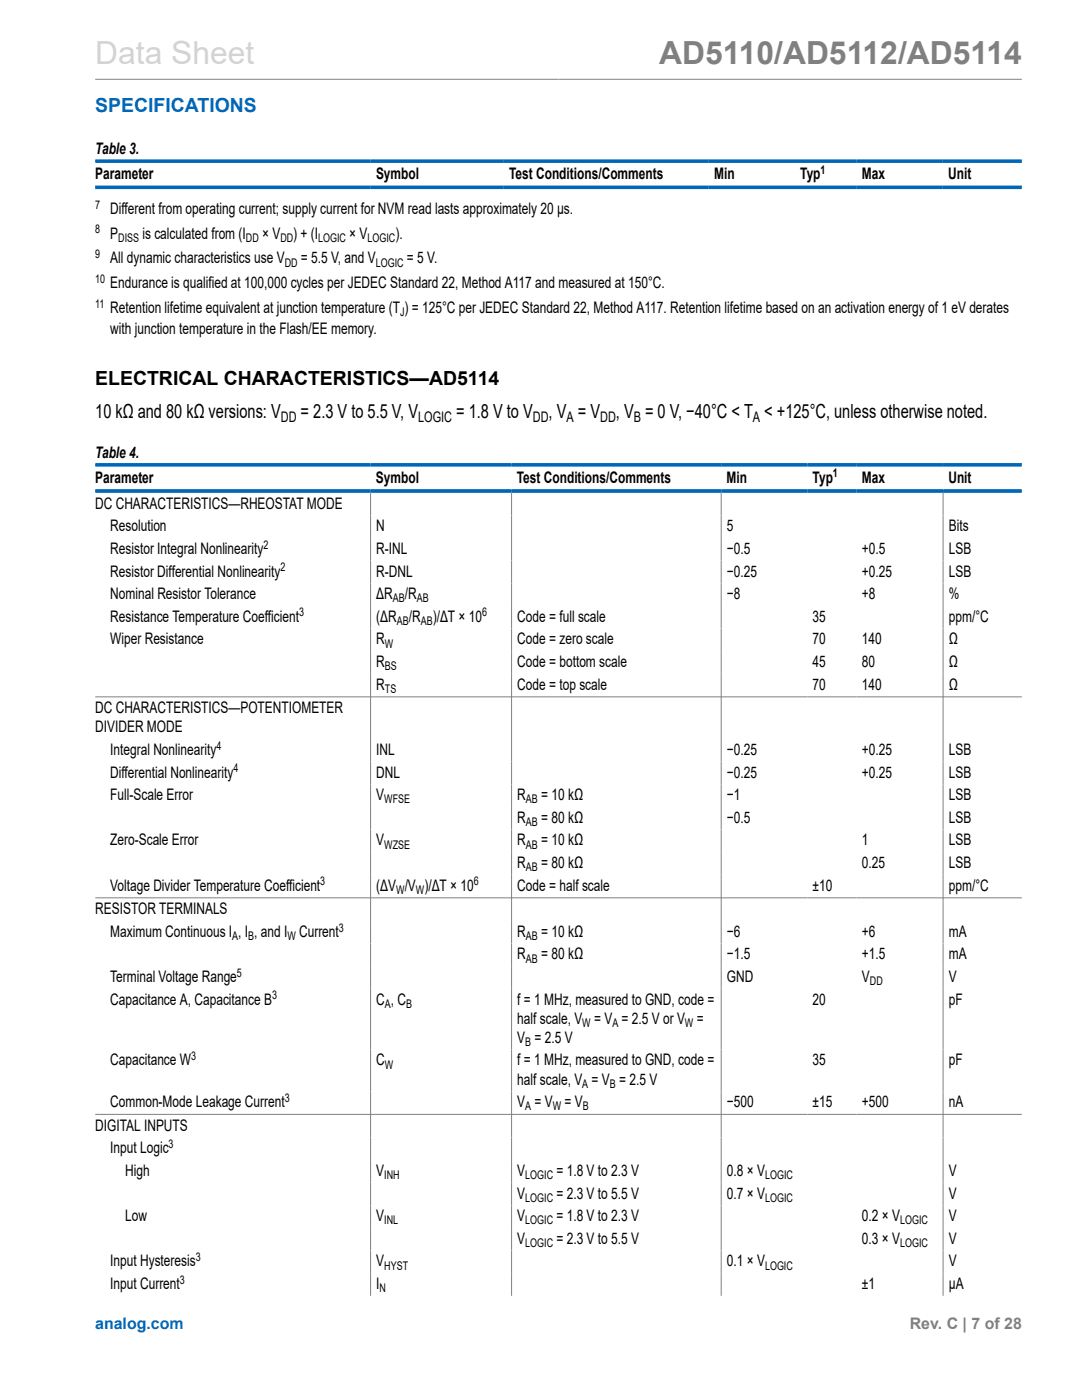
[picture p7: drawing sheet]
<svg xmlns="http://www.w3.org/2000/svg" width="216mm" height="279mm" viewBox="0 0 216 279" stroke-linecap="round" stroke-linejoin="round" font-family="sans-serif">
<defs><g id="words">
<text font-size="6.3" fill="#d3d3d3" x="19" y="12.7">Data Sheet</text>
<text font-size="6.3" fill="#808080" x="131.5" y="12.7">AD5110/AD5112/AD5114</text>
<text font-size="3.9" fill="#0067b8" x="19" y="22.3">SPECIFICATIONS</text>
<g font-size="3.9">
<text x="19" y="76.7">ELECTRICAL CHARACTERISTICS—AD5114</text>
<text x="19" y="83.5">10 kΩ and 80 kΩ versions: V</text>
<text x="60" y="83.5">= 2.3 V to 5.5 V, V</text>
<text x="91" y="83.5">= 1.8 V to V</text>
<text x="109.5" y="83.5">, V = V</text>
<text x="122.9" y="83.5">, V = 0 V, −40°C &lt; T &lt; +125°C, unless otherwise noted.</text>
</g>
<g font-size="3.2">
<text x="19" y="30.8">Table 3.</text>
<text x="19" y="35.7">Parameter</text>
<text x="75" y="35.7">Symbol</text>
<text x="101.6" y="35.7">Test Conditions/Comments</text>
<text x="142.5" y="35.7">Min</text>
<text x="159.7" y="35.7">Typ</text>
<text x="172" y="35.7">Max</text>
<text x="189.2" y="35.7">Unit</text>
<text x="22" y="42.7">Different from operating current; supply current for NVM read lasts approximately 20 µs.</text>
<text x="22" y="47.6">P</text>
<text x="28.4" y="47.6">is calculated from (I</text>
<text x="52.3" y="47.6">× V</text>
<text x="58.5" y="47.6">) + (I</text>
<text x="69.7" y="47.6">× V</text>
<text x="78.9" y="47.6">).</text>
<text x="22" y="52.6">All dynamic characteristics use V</text>
<text x="60" y="52.6">= 5.5 V, and V</text>
<text x="81.2" y="52.6">= 5 V.</text>
<text x="22" y="57.5">Endurance is qualified at 100,000 cycles per JEDEC Standard 22, Method A117 and measured at 150°C.</text>
<text x="22" y="62.4">Retention lifetime equivalent at junction temperature (T ) = 125°C per JEDEC Standard 22, Method A117. Retention lifetime based on an activation energy of 1 eV derates</text>
<text x="22" y="66.7">with junction temperature in the Flash/EE memory.</text>
<text x="19" y="91.4">Table 4.</text>
<text x="19" y="96.3">Parameter</text>
<text x="19" y="101.5">DC CHARACTERISTICS—RHEOSTAT MODE</text>
<text x="75" y="96.3">Symbol</text>
<text x="103.1" y="96.3">Test Conditions/Comments</text>
<text x="145" y="96.3">Min</text>
<text x="162.2" y="96.3">Typ</text>
<text x="172" y="96.3">Max</text>
<text x="189.2" y="96.3">Unit</text>
<text x="22" y="106">Resolution</text>
<text x="75.1" y="106">N</text>
<text x="145.1" y="106">5</text>
<text x="189.3" y="106">Bits</text>
<text x="22" y="110.5">Resistor Integral Nonlinearity</text>
<text x="75.1" y="110.5">R-INL</text>
<text x="145.1" y="110.5">−0.5</text>
<text x="172" y="110.5">+0.5</text>
<text x="189.3" y="110.5">LSB</text>
<text x="22" y="115.1">Resistor Differential Nonlinearity</text>
<text x="22" y="119.6">Nominal Resistor Tolerance</text>
<text x="75.1" y="115.1">R-DNL</text>
<text x="75.1" y="119.6">ΔR</text>
<text x="80.8" y="119.6">/R</text>
<text x="145.1" y="115.1">−0.25</text>
<text x="145.1" y="119.6">−8</text>
<text x="172" y="115.1">+0.25</text>
<text x="172" y="119.6">+8</text>
<text x="189.3" y="115.1">LSB</text>
<text x="189.3" y="119.6">%</text>
<text x="22" y="124.1">Resistance Temperature Coefficient</text>
<text x="75.1" y="124.1">(ΔR</text>
<text x="81.6" y="124.1">/R</text>
<text x="86.3" y="124.1">)/ΔT × 10</text>
<text x="103.2" y="124.1">Code = full scale</text>
<text x="162.2" y="124.1">35</text>
<text x="189.3" y="124.1">ppm/°C</text>
<text x="22" y="128.6">Wiper Resistance</text>
<text x="75.1" y="128.6">R</text>
<text x="103.2" y="128.6">Code = zero scale</text>
<text x="162.2" y="128.6">70</text>
<text x="172" y="128.6">140</text>
<text x="189.3" y="128.6">Ω</text>
<text x="75.1" y="137.6">R</text>
<text x="75.1" y="133.1">R</text>
<text x="103.2" y="133.1">Code = bottom scale</text>
<text x="103.2" y="137.6">Code = top scale</text>
<text x="162.2" y="133.1">45</text>
<text x="162.2" y="137.6">70</text>
<text x="172" y="133.1">80</text>
<text x="172" y="137.6">140</text>
<text x="189.3" y="133.1">Ω</text>
<text x="189.3" y="137.6">Ω</text>
<text x="19" y="142.3">DC CHARACTERISTICS—POTENTIOMETER</text>
<text x="19" y="146.1">DIVIDER MODE</text>
<text x="22" y="150.7">Integral Nonlinearity</text>
<text x="22" y="155.2">Differential Nonlinearity</text>
<text x="75.1" y="155.2">DNL</text>
<text x="75.1" y="150.7">INL</text>
<text x="145.1" y="155.2">−0.25</text>
<text x="145.1" y="150.7">−0.25</text>
<text x="172" y="155.2">+0.25</text>
<text x="172" y="150.7">+0.25</text>
<text x="189.3" y="155.2">LSB</text>
<text x="189.3" y="150.7">LSB</text>
<text x="22" y="159.7">Full-Scale Error</text>
<text x="75.1" y="159.7">V</text>
<text x="103.2" y="159.7">R</text>
<text x="108" y="159.7">= 10 kΩ</text>
<text x="145.1" y="159.7">−1</text>
<text x="189.3" y="159.7">LSB</text>
<text x="103.2" y="164.2">R</text>
<text x="108" y="164.2">= 80 kΩ</text>
<text x="145.1" y="164.2">−0.5</text>
<text x="189.3" y="164.2">LSB</text>
<text x="22" y="168.7">Zero-Scale Error</text>
<text x="75.1" y="168.7">V</text>
<text x="103.2" y="168.7">R</text>
<text x="103.2" y="173.2">R</text>
<text x="108" y="168.7">= 10 kΩ</text>
<text x="108" y="173.2">= 80 kΩ</text>
<text x="172" y="168.7">1</text>
<text x="172" y="173.2">0.25</text>
<text x="189.3" y="168.7">LSB</text>
<text x="189.3" y="173.2">LSB</text>
<text x="22" y="177.8">Voltage Divider Temperature Coefficient</text>
<text x="75.1" y="177.8">(ΔV /V )/ΔT × 10</text>
<text x="103.2" y="177.8">Code = half scale</text>
<text x="162.2" y="177.8">±10</text>
<text x="189.3" y="177.8">ppm/°C</text>
<text x="19" y="182.4">RESISTOR TERMINALS</text>
<text x="22" y="187">Maximum Continuous I , I , and I</text>
<text x="59.7" y="187">Current</text>
<text x="103.2" y="191.5">R</text>
<text x="103.2" y="187">R</text>
<text x="108" y="187">= 10 kΩ</text>
<text x="108" y="191.5">= 80 kΩ</text>
<text x="145.1" y="187">−6</text>
<text x="145.1" y="191.5">−1.5</text>
<text x="172" y="187">+6</text>
<text x="172" y="191.5">+1.5</text>
<text x="189.3" y="187">mA</text>
<text x="189.3" y="191.5">mA</text>
<text x="22" y="196">Terminal Voltage Range</text>
<text x="145.1" y="196">GND</text>
<text x="172" y="196">V</text>
<text x="189.3" y="196">V</text>
<text x="22" y="200.5">Capacitance A, Capacitance B</text>
<text x="75.1" y="200.5">C , C</text>
<text x="103.2" y="200.5">f = 1 MHz, measured to GND, code =</text>
<text x="162.2" y="200.5">20</text>
<text x="189.3" y="200.5">pF</text>
<text x="103.2" y="208.1">V = 2.5 V</text>
<text x="103.2" y="204.3">half scale, V</text>
<text x="118.5" y="204.3">= V = 2.5 V or V</text>
<text x="139" y="204.3">=</text>
<text x="22" y="212.6">Capacitance W</text>
<text x="75.1" y="212.6">C</text>
<text x="103.2" y="212.6">f = 1 MHz, measured to GND, code =</text>
<text x="162.2" y="212.6">35</text>
<text x="189.3" y="212.6">pF</text>
<text x="22" y="221">Common-Mode Leakage Current</text>
<text x="103.2" y="216.5">half scale, V = V = 2.5 V</text>
<text x="103.2" y="221">V = V</text>
<text x="112.7" y="221">= V</text>
<text x="145.1" y="221">−500</text>
<text x="162.2" y="221">±15</text>
<text x="172" y="221">+500</text>
<text x="189.3" y="221">nA</text>
<text x="19" y="225.7">DIGITAL INPUTS</text>
<text x="22" y="230.2">Input Logic</text>
<text x="25" y="234.7">High</text>
<text x="75.1" y="234.7">V</text>
<text x="103.2" y="234.7">V</text>
<text x="103.2" y="239.2">V</text>
<text x="111" y="234.7">= 1.8 V to 2.3 V</text>
<text x="111" y="239.2">= 2.3 V to 5.5 V</text>
<text x="145.1" y="234.7">0.8 × V</text>
<text x="145.1" y="239.2">0.7 × V</text>
<text x="189.3" y="234.7">V</text>
<text x="189.3" y="239.2">V</text>
<text x="25" y="243.7">Low</text>
<text x="75.1" y="243.7">V</text>
<text x="103.2" y="243.7">V</text>
<text x="111" y="243.7">= 1.8 V to 2.3 V</text>
<text x="172" y="243.7">0.2 × V</text>
<text x="189.3" y="243.7">V</text>
<text x="103.2" y="248.2">V</text>
<text x="111" y="248.2">= 2.3 V to 5.5 V</text>
<text x="172" y="248.2">0.3 × V</text>
<text x="189.3" y="248.2">V</text>
<text x="22" y="252.8">Input Hysteresis</text>
<text x="22" y="257.3">Input Current</text>
<text x="75.1" y="257.3">I</text>
<text x="75.1" y="252.8">V</text>
<text x="145.1" y="252.8">0.1 × V</text>
<text x="172" y="257.3">±1</text>
<text x="189.3" y="252.8">V</text>
<text x="189.3" y="257.3">µA</text>
</g>
<text font-size="3.2" fill="#0067b8" x="19" y="265.3">analog.com</text>
<text font-size="3.2" fill="#808080" x="181.5" y="265.3">Rev. C | 7 of 28</text>
<g font-size="2.9">
<text x="56" y="84.3">DD</text>
<text x="83.4" y="84.3">LOGIC</text>
<text x="106.3" y="84.3">DD</text>
<text x="113" y="84.3">A</text>
<text x="119.7" y="84.3">DD</text>
<text x="126.5" y="84.3">B</text>
<text x="150.2" y="84.3">A</text>
</g>
<g font-size="2.4">
<text x="163.7" y="34.6">1</text>
<text x="19" y="41.6">7</text>
<text x="19" y="46.6">8</text>
<text x="19" y="51.5">9</text>
<text x="23.6" y="48.2">DISS</text>
<text x="49.1" y="48.2">DD</text>
<text x="55.9" y="48.2">DD</text>
<text x="56.8" y="53.2">DD</text>
<text x="63.5" y="48.2">LOGIC</text>
<text x="73.3" y="48.2">LOGIC</text>
<text x="75" y="53.2">LOGIC</text>
<text x="19" y="56.4">10</text>
<text x="19" y="61.4">11</text>
<text x="79.8" y="63.1">J</text>
<text x="166.2" y="95.2">1</text>
<text x="52.6" y="109.5">2</text>
<text x="56" y="114">2</text>
<text x="59.7" y="123">3</text>
<text x="78.4" y="120.2">AB</text>
<text x="79.2" y="124.7">AB</text>
<text x="83.2" y="120.2">AB</text>
<text x="84" y="124.7">AB</text>
<text x="96.2" y="123">6</text>
<text x="76.8" y="129.2">W</text>
<text x="76.8" y="133.8">BS</text>
<text x="76.8" y="138.3">TS</text>
<text x="43.2" y="149.6">4</text>
<text x="46.6" y="154.1">4</text>
<text x="76.7" y="160.3">WFSE</text>
<text x="104.9" y="160.3">AB</text>
<text x="104.9" y="164.8">AB</text>
<text x="76.7" y="169.4">WZSE</text>
<text x="104.9" y="169.4">AB</text>
<text x="104.9" y="173.9">AB</text>
<text x="63.9" y="176.7">3</text>
<text x="79.1" y="178.4">W</text>
<text x="83" y="178.4">W</text>
<text x="94.5" y="176.7">6</text>
<text x="67.6" y="185.9">3</text>
<text x="46.4" y="187.6">A</text>
<text x="49.5" y="187.6">B</text>
<text x="57.3" y="187.6">W</text>
<text x="104.9" y="187.6">AB</text>
<text x="47.3" y="194.9">5</text>
<text x="104.9" y="192.1">AB</text>
<text x="173.6" y="196.6">DD</text>
<text x="54.3" y="199.4">3</text>
<text x="76.8" y="201.1">A</text>
<text x="81" y="201.1">B</text>
<text x="104.8" y="208.8">B</text>
<text x="116.2" y="205">W</text>
<text x="122.2" y="205">A</text>
<text x="136.7" y="205">W</text>
<text x="38.1" y="211.6">3</text>
<text x="76.8" y="213.3">W</text>
<text x="56.8" y="219.9">3</text>
<text x="104.8" y="221.6">A</text>
<text x="110.3" y="221.6">W</text>
<text x="116.2" y="217.1">A</text>
<text x="116.3" y="221.6">B</text>
<text x="121.7" y="217.1">B</text>
<text x="33.6" y="229.1">3</text>
<text x="76.7" y="235.3">INH</text>
<text x="104.8" y="235.3">LOGIC</text>
<text x="104.8" y="239.8">LOGIC</text>
<text x="152.7" y="235.3">LOGIC</text>
<text x="152.7" y="239.8">LOGIC</text>
<text x="76.7" y="244.4">INL</text>
<text x="104.8" y="244.4">LOGIC</text>
<text x="179.6" y="244.4">LOGIC</text>
<text x="39.1" y="251.7">3</text>
<text x="104.8" y="248.9">LOGIC</text>
<text x="179.6" y="248.9">LOGIC</text>
<text x="35.9" y="256.2">3</text>
<text x="75.8" y="257.9">N</text>
<text x="76.7" y="253.4">HYST</text>
<text x="152.7" y="253.4">LOGIC</text>
</g>
</g></defs>
<path d="M19 15.8h184.9M73.9 98.3v160.3M102.1 98.3v160.3M143.9 98.3v160.3M188.2 98.3v160.3M19 139.1h184.9M19 179.2h184.9M19 222.4h184.9" fill="none" stroke="#808080" stroke-width=".2"/>
<path d="M19 32.2h184.9M19 37.4h184.9M19 92.8h184.9M19 98h184.9" fill="none" stroke="#0067b8" stroke-width=".71"/>
<use href="#words"/>
</svg>
